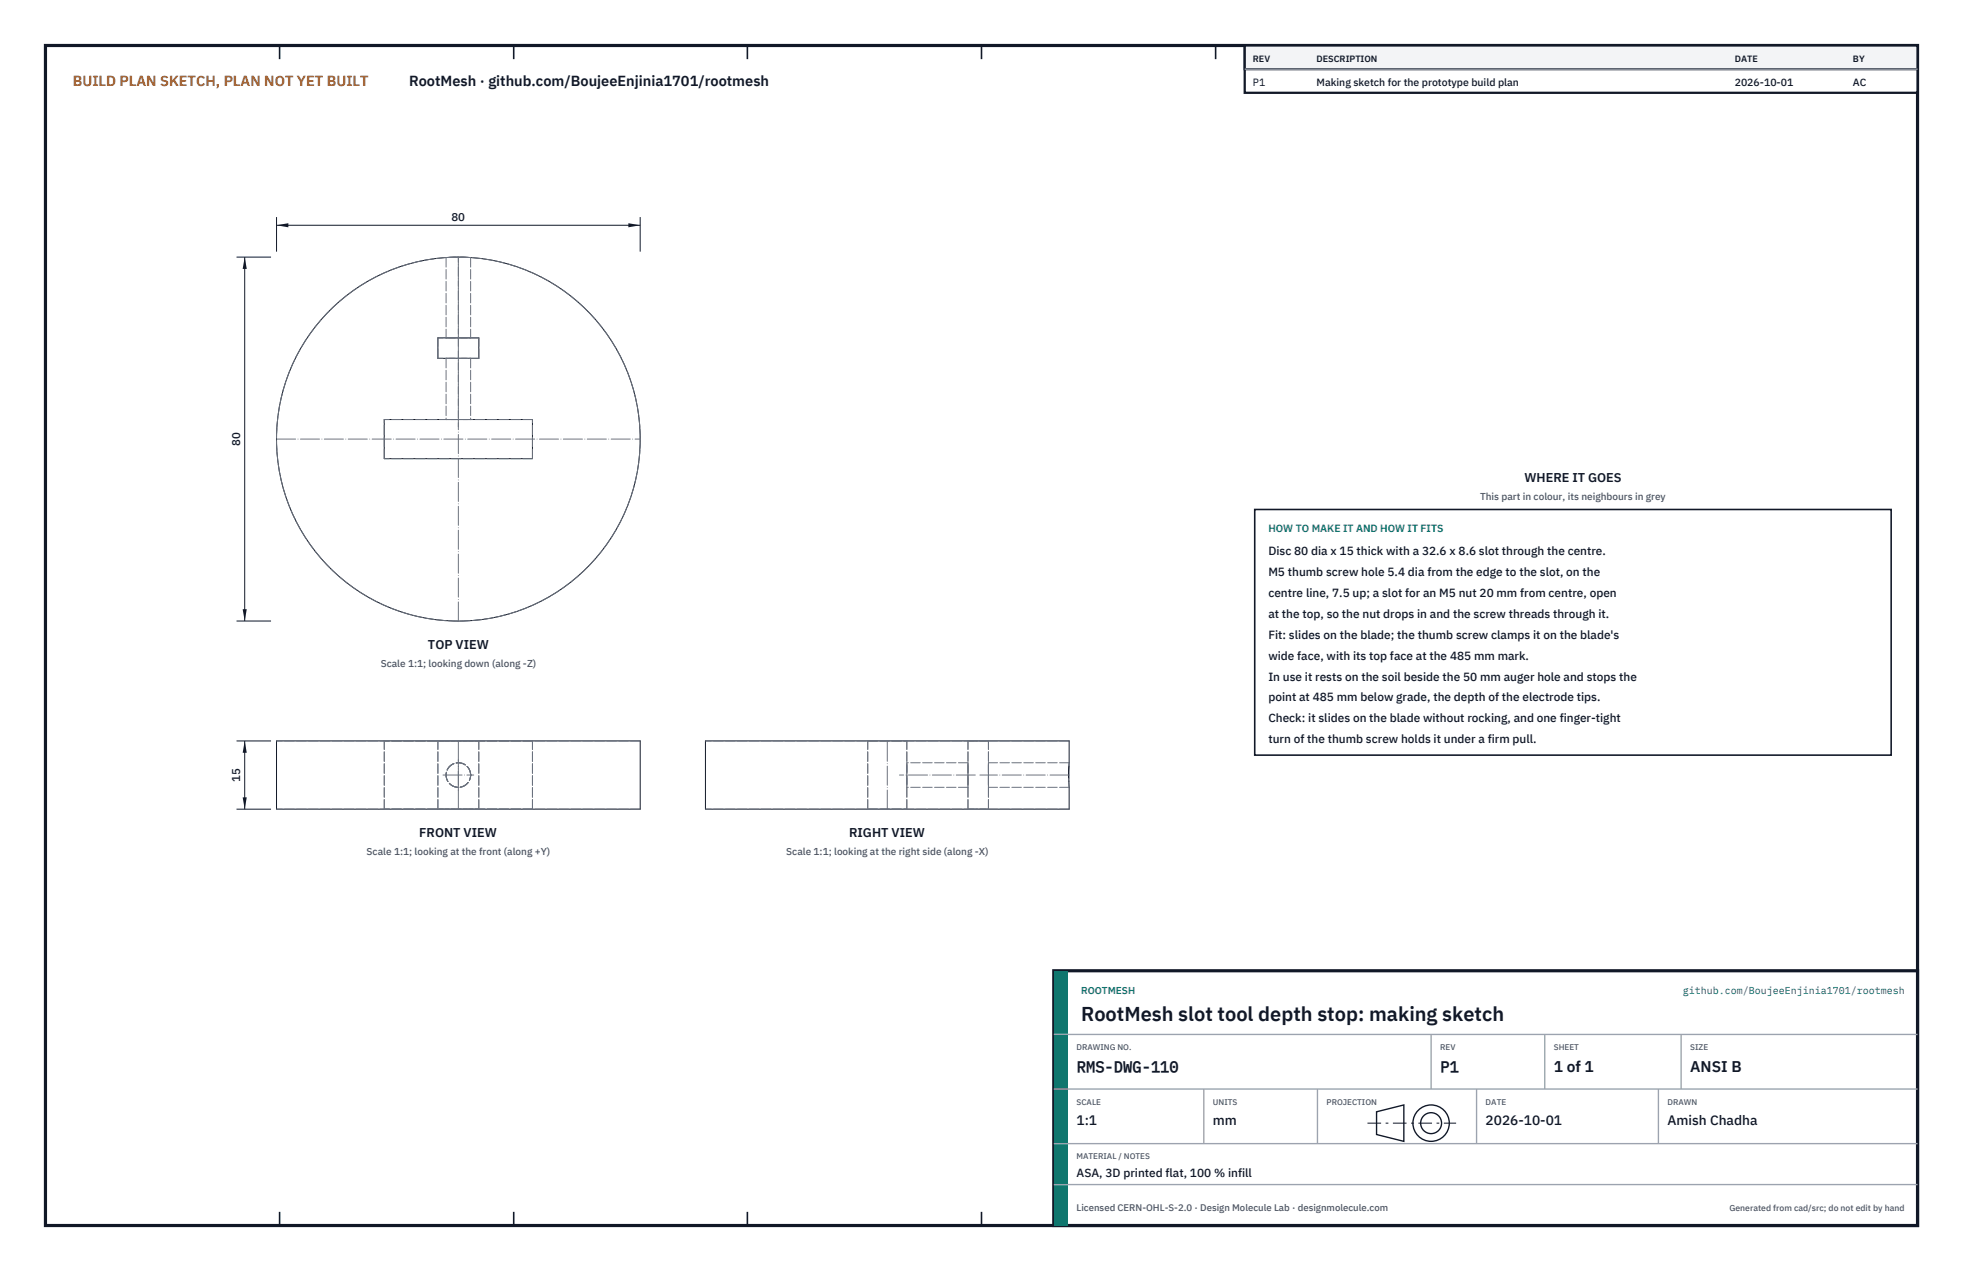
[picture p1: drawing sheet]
<svg xmlns="http://www.w3.org/2000/svg" width="432mm" height="279mm" viewBox="0 0 432 279" stroke-linecap="round" stroke-linejoin="round" font-family="sans-serif">
<defs><g id="words">
<text font-size="4.4" fill="#111827" x="237.8" y="224.4">RootMesh slot tool depth stop: making sketch</text>
<g font-size="3.4" fill="#111827">
<text x="236.8" y="235.6">RMS-DWG-110</text>
<text x="316.8" y="235.6">P1</text>
<text x="341.8" y="235.6">1 of 1</text>
<text x="371.8" y="235.6">ANSI B</text>
</g>
<text font-size="3.2" fill="#b45309" x="16" y="19">BUILD PLAN SKETCH, PLAN NOT YET BUILT</text>
<text font-size="3.2" fill="#111827" x="90" y="19">RootMesh · github.com/BoujeeEnjinia1701/rootmesh</text>
<g font-size="3" fill="#111827">
<text x="236.8" y="247.2">1:1</text>
<text x="266.8" y="247.2">mm</text>
<text x="326.8" y="247.2">2026-10-01</text>
<text x="366.8" y="247.2">Amish Chadha</text>
</g>
<g font-size="2.8" fill="#111827">
<text x="335.3" y="106">WHERE IT GOES</text>
<text x="94.1" y="142.7">TOP VIEW</text>
<text x="92.2" y="184">FRONT VIEW</text>
<text x="186.8" y="184">RIGHT VIEW</text>
</g>
<g font-size="2.6" fill="#111827">
<text x="279" y="122">Disc 80 dia x 15 thick with a 32.6 x 8.6 slot through the centre.</text>
<text x="279" y="126.6">M5 thumb screw hole 5.4 dia from the edge to the slot, on the</text>
<text x="279" y="131.2">centre line, 7.5 up; a slot for an M5 nut 20 mm from centre, open</text>
<text x="279" y="135.8">at the top, so the nut drops in and the screw threads through it.</text>
<text x="279" y="140.4">Fit: slides on the blade; the thumb screw clamps it on the blade's</text>
<text x="279" y="145">wide face, with its top face at the 485 mm mark.</text>
<text x="279" y="149.6">In use it rests on the soil beside the 50 mm auger hole and stops the</text>
<text x="279" y="154.2">point at 485 mm below grade, the depth of the electrode tips.</text>
<text x="279" y="158.8">Check: it slides on the blade without rocking, and one finger-tight</text>
<text x="279" y="163.4">turn of the thumb screw holds it under a firm pull.</text>
<text x="236.8" y="258.8">ASA, 3D printed flat, 100 % infill</text>
</g>
<g font-size="2.5" fill="#111827">
<text x="99.3" y="48.5">80</text>
<text x="52.8" y="98" transform="rotate(-90 52.8 98)">80</text>
<text x="52.8" y="171.9" transform="rotate(-90 52.8 171.9)">15</text>
</g>
<g font-size="2.3" fill="#111827">
<text x="275.6" y="18.8">P1</text>
<text x="289.6" y="18.8">Making sketch for the prototype build plan</text>
<text x="381.6" y="18.8">2026-10-01</text>
<text x="407.6" y="18.8">AC</text>
</g>
<text font-size="2.3" fill="#0f766e" x="279" y="117">HOW TO MAKE IT AND HOW IT FITS</text>
<g font-size="2.2" fill="#4b5563">
<text x="325.6" y="110">This part in colour, its neighbours in grey</text>
<text x="83.7" y="146.7">Scale 1:1; looking down (along -Z)</text>
<text x="80.7" y="188">Scale 1:1; looking at the front (along +Y)</text>
<text x="173" y="188">Scale 1:1; looking at the right side (along -X)</text>
</g>
<g font-size="2.2" fill="#0f766e">
<text x="237.8" y="218.4">ROOTMESH</text>
<text x="370.2" y="218.4">github.com/BoujeeEnjinia1701/rootmesh</text>
</g>
<text font-size="2.1" fill="#4b5563" x="236.8" y="266.2">Licensed CERN-OHL-S-2.0 · Design Molecule Lab · designmolecule.com</text>
<g font-size="2" fill="#111827">
<text x="275.6" y="13.6">REV</text>
<text x="289.6" y="13.6">DESCRIPTION</text>
<text x="381.6" y="13.6">DATE</text>
<text x="407.6" y="13.6">BY</text>
</g>
<text font-size="1.9" fill="#4b5563" x="380.4" y="266.2">Generated from cad/src; do not edit by hand</text>
<g font-size="1.8" fill="#4b5563">
<text x="236.8" y="230.8">DRAWING NO.</text>
<text x="316.8" y="230.8">REV</text>
<text x="341.8" y="230.8">SHEET</text>
<text x="371.8" y="230.8">SIZE</text>
<text x="236.8" y="242.8">SCALE</text>
<text x="266.8" y="242.8">UNITS</text>
<text x="291.8" y="242.8">PROJECTION</text>
<text x="326.8" y="242.8">DATE</text>
<text x="366.8" y="242.8">DRAWN</text>
<text x="236.8" y="254.8">MATERIAL / NOTES</text>
</g>
</g></defs>
<path d="M10 10h411.8v259.4h-411.8z" fill="none" stroke="#111827" stroke-width=".7" stroke-linecap="butt"/>
<g fill="none" stroke="#111827" stroke-width=".35">
<path d="M61.5 10v3M113 10v3M164.4 10v3M215.9 10v3M267.4 10v3M318.9 10v3M370.3 10v3M61.5 266.4v3M113 266.4v3M164.4 266.4v3M215.9 266.4v3M267.4 266.4v3"/>
<path d="M318.9 266.4v3M370.3 266.4v3"/>
</g>
<g fill="none" stroke="#111727" stroke-width=".22">
<path d="M96.3 74.3h9v4.5h-9zM84.5 92.2h32.6v8.6h-32.6zM60.8 162.9h80v15h-80zM103.5 170.4h.1M155.2 162.9h80v15h-80zM235.1 171.7v.1M235.1 168.4v2.7"/>
<circle cx="100.8" cy="96.5" r="40"/>
</g>
<g fill="none" stroke="#6a7180" stroke-width=".22" stroke-dasharray="2.1 .5">
<path d="M98.1 56.6h5.4M98.1 56.6v17.7M103.5 56.6h-5.4M103.5 56.6v17.7M96.3 78.8v-4.5M98.1 74.3h5.4M98.1 78.8h5.4M98.1 78.8v13.4M103.5 74.3h-5.4M103.5 78.8h-5.4M103.5 78.8v13.4M105.3 78.8h-9"/>
<path d="M105.3 78.8v-4.5M105.3 74.3h-9M98.1 92.2h5.4M103.5 92.2h-5.4M117.1 92.2h-32.6M84.5 100.8v-8.6M117.1 100.8h-32.6M117.1 100.8v-8.6M84.5 177.9v-15M96.3 177.9v-15M103.5 170.4a2.7 2.7 0 0 0-3.9-2.4 2.7 2.7 0 0 0-.4 4.6 2.7 2.7 0 0 0 4.3-1.8v-.4M105.3 177.9h-9"/>
<path d="M105.3 162.9h-9M105.3 177.9v-15M117.1 177.9h-32.6M117.1 162.9h-32.6M117.1 177.9v-15M140.8 177.9h-80M140.8 162.9h-80M190.9 177.9h8.6M190.9 162.9h8.6M190.9 177.9v-15M199.5 177.9v-15M199.5 170.4v-2.7"/>
<path d="M199.5 167.7v5.4M199.5 173.1v-2.7M212.9 177.9h4.5M212.9 162.9h4.5M212.9 177.9v-15M212.9 170.4v-2.7M212.9 167.7v5.4M212.9 173.1v-2.7M212.9 167.7h-13.4M212.9 173.1h-13.4M217.4 170.4v-2.7M217.4 167.7v5.4"/>
<path d="M217.4 173.1v-2.7M217.4 177.9v-15M235.1 171.1v.6M235.1 171.8l.1 1.3M235.2 177.9h-80M235.2 162.9h-80M235.2 167.7l-.1 .7M235.2 167.7h-17.8M235.2 173.1h-17.8"/>
<circle cx="100.8" cy="96.5" r="40"/>
<circle cx="100.8" cy="170.4" r="2.7"/>
</g>
<path d="M100.8 56.5v19.7M100.8 77.2v16.6M60.8 96.5h80M100.8 136.5v-80M97.4 170.4h6.8M100.8 177.9v-15M100.8 173.8v-6.8M195.2 177.9v-15M214.5 170.4h-16.6M235.2 170.4h-19.7" fill="none" stroke="#6a7180" stroke-width=".22" stroke-dasharray="4.2 .5 0 .5"/>
<path d="M60.8 47.7v7.6M60.8 49.5h80M140.8 47.7v7.6" fill="none" stroke="#111827" stroke-width=".22"/>
<path d="M60.8 49.5l2.6-.4v.9zM138.2 49.1v.9l2.6-.5z" fill="#111827"/>
<path d="M52 56.5h7.6M53.8 56.5v80M52 136.5h7.6" fill="none" stroke="#111827" stroke-width=".22"/>
<path d="M53.8 56.5l-.4 2.6h.9zM53.4 133.9h.9l-.5 2.6z" fill="#111827"/>
<path d="M52 162.9h7.6M52 177.9h7.6M53.8 162.9v15" fill="none" stroke="#111827" stroke-width=".22"/>
<path d="M53.8 162.9l-.4 2.6h.9zM53.4 175.3h.9l-.5 2.6z" fill="#111827"/>
<path d="M276 112h140v54h-140z" fill="#fff" stroke="#111827" stroke-width=".35"/>
<path d="M273.8 10h148v10.4h-148z" fill="#fff" stroke="#111827" stroke-width=".5"/>
<path d="M273.8 10h148v5.2h-148z" fill="#f3f4f6" stroke="#111827" stroke-width=".5"/>
<path d="M273.8 15.2h148" fill="none" stroke="#9ca3af" stroke-width=".3"/>
<path d="M231.8 213.4h190v56h-190z" fill="#fff" stroke="#111827" stroke-width=".7" stroke-linecap="butt"/>
<path d="M231.8 213.4h3v56h-3z" fill="#0f766e"/>
<path d="M231.8 227.4h190M231.8 239.4h190M264.8 239.4v12M289.8 239.4v12M314.8 227.4v12M324.8 239.4v12M339.8 227.4v12M364.8 239.4v12M369.8 227.4v12M231.8 251.4h190M231.8 260.4h190" fill="none" stroke="#9ca3af" stroke-width=".3"/>
<g fill="none" stroke="#111827" stroke-width=".3">
<path d="M302.8 244.4l6-1.5v8l-6-1.5z"/>
<circle cx="314.8" cy="246.9" r="4"/>
<circle cx="314.8" cy="246.9" r="2.3"/>
</g>
<path d="M300.8 246.9h19.5" fill="none" stroke="#111827" stroke-width=".22" stroke-dasharray="3 1 .6 1" stroke-linecap="butt"/>
<use href="#words"/>
</svg>
